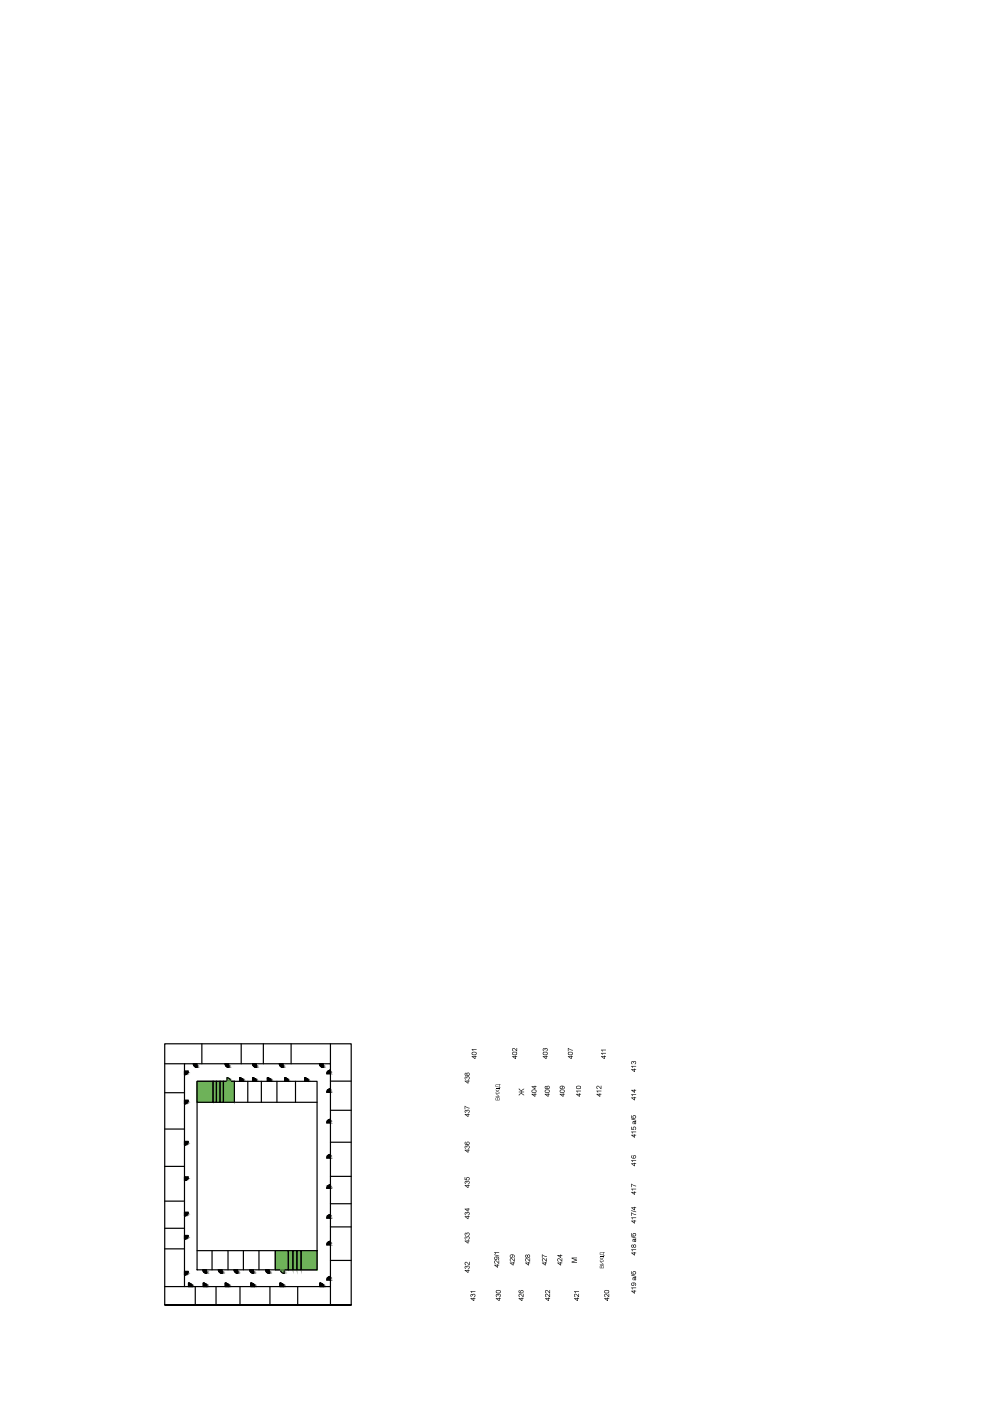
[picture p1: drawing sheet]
<svg xmlns="http://www.w3.org/2000/svg" width="210mm" height="297mm" viewBox="0 0 210 297" stroke-linecap="round" stroke-linejoin="round" font-family="sans-serif">
<g fill="none" stroke="#000" stroke-width=".25">
<path d="M34.9 221.3h39.6v55.3h-39.6h39.6h-39.6zM34.9 239.4h4.2M34.9 231.7h4.2M34.9 225.5h4.2M39.1 227.1h.8a.76 .76 0 0 1-.8 .8zM39.1 233.3h.8a.76 .76 0 0 1-.8 .7zM41 225.5h.7v.8a.76 .76 0 0 1-.7-.8zM41.8 229.3h25.4v39.9h-25.4zM41.8 233.7h25.4M42.8 221.3v4.2M45.2 229.3h-3.4v4.4h3.4v-4.4h.7M45.2 229.3v4.4h.7v-4.4h.8"/>
<path d="M45.2 229.3v4.4M45.9 229.3v4.4h.8v-4.4h.7M45.9 229.3v4.4M46.7 229.3v4.4h.7v-4.4h2.3M46.7 229.3v4.4M47.4 229.3v4.4h2.3v-4.4M47.4 229.3v4.4M47.7 225.5h.8v.8a.76 .76 0 0 1-.8-.8zM48.1 229.3v-.8a.76 .76 0 0 1 .8 .8M49.7 229.3v4.4M50.8 228.5a.76 .76 0 0 1 .8 .8h-.8zM51.1 221.3v4.2"/>
<path d="M52.5 229.3v4.4M53.6 228.5a.76 .76 0 0 1 .7 .8h-.7zM53.6 225.5h.7v.8a.76 .76 0 0 1-.7-.8zM55.4 229.3v4.4M55.8 221.3v4.2M56.7 228.5a.76 .76 0 0 1 .7 .8h-.7zM58.7 229.3v4.4M59.2 225.5h.8v.8a.76 .76 0 0 1-.8-.8zM60.4 228.5a.76 .76 0 0 1 .7 .8h-.7zM61.7 221.3v4.2M62.7 229.3v4.4M64.6 228.5a.76 .76 0 0 1 .8 .8h-.8z"/>
<path d="M67.7 225.5h.8v.8a.76 .76 0 0 1-.8-.8zM69.5 227.1l.6-.2v.8h-.8zM69.5 231.1l.6-.3v.8h-.8zM69.5 237.5l.6-.2v.8h-.8zM70.1 235.4h4.4M70.1 229.2h4.4M70.1 221.3v4.2M34.9 254.7h4.2M34.9 247.3h4.2M39.1 242h.8a.76 .76 0 0 1-.8 .8zM39.1 249.5h.8a.76 .76 0 0 1-.8 .8zM39.1 257h.8a.76 .76 0 0 1-.8 .8z"/>
<path d="M69.5 245l.6-.2v.7h-.8zM69.5 257.7l.6-.2v.8h-.8zM69.5 251.4l.6-.2v.8h-.8zM70.1 255.2h4.4M70.1 249.4h4.4M70.1 242.2h4.4M34.9 272.8h35.2v-47.3h-31v47.3M34.9 264.8h4.2M34.9 260.4h4.2M39.1 261.9h.8a.76 .76 0 0 1-.8 .8zM39.1 269.6h.8a.76 .76 0 0 1-.8 .7zM40 272a.76 .76 0 0 1 .7 .8h-.7z"/>
<path d="M41.4 272.8v3.8M41.8 265.2h25.4M43 269.2h.8v.8a.76 .76 0 0 1-.8-.8zM43.1 272a.76 .76 0 0 1 .8 .8h-.8zM45 265.2v4M45.8 272.8v3.8M46.3 269.2h.8v.8a.76 .76 0 0 1-.8-.8M47.8 272a.76 .76 0 0 1 .7 .8h-.7zM48.3 265.2v4M49.6 269.2h.8v.8a.76 .76 0 0 1-.8-.8zM50.9 272.8v3.8M51.6 265.2v4"/>
<path d="M53 269.2h.7v.8a.76 .76 0 0 1-.7-.8zM53.2 272a.76 .76 0 0 1 .7 .8h-.7zM54.9 265.2v4M56.3 269.2h.8v.8a.76 .76 0 0 1-.8-.8zM57.2 272.8v3.8M58.4 265.2h2.7v4h-2.7zM58.4 265.2v4M59.4 272a.76 .76 0 0 1 .7 .8h-.7zM60.2 269.2v.8a.76 .76 0 0 1-.7-.8M61.1 265.2h1v4h-1zM61.1 265.2v4M62.1 265.2h.8v4h-.8z"/>
<path d="M62.1 265.2v4M62.9 265.2h.9v4h-.9zM62.9 265.2v4M63.1 272.8v3.8M63.8 265.2h3.4v4h-3.4zM63.8 265.2v4M67.8 272a.76 .76 0 0 1 .8 .8h-.8zM69.5 263.4l.6-.2v.7h-.8zM69.5 270.8l.6-.2v.8h-.8zM70.1 272.8v3.8h4.4M70.1 267.2h4.4M70.1 260.1h4.4"/>
</g>
<g fill="#000">
<path d="M98.5 234.5l1.1 .4v.1l-1-.4v.6h-.1zM98.6 228.3l.2-.1 .2 .2a.34 .34 0 0 1 .6 0 .34 .34 0 0 1-.3 .5v-.1a.22 .22 0 0 0 .2-.2 .22 .22 0 0 0-.2-.2 .22 .22 0 0 0-.2 .2h-.2v-.2a.19 .19 0 0 0-.3 .1 .19 .19 0 0 0 .2 .3v.1l-.3-.2zM98.6 235.4l.2-.1 .2 .2a.34 .34 0 0 1 .6 0 .34 .34 0 0 1-.3 .5v-.1a.22 .22 0 0 0 .2-.3 .22 .22 0 0 0-.2-.2 .22 .22 0 0 0-.2 .3h-.2v-.2a.19 .19 0 0 0-.3 .1 .19 .19 0 0 0 .2 .3v.1l-.3-.2zM100 222.4h1v.2h-.8l.2 .2h-.1zM105.1 231.8h.8l-.6 .1 .6 .6h-.8l.6-.1zM105.1 231l.4 .3 .4-.3-.4 .4 .4 .3-.4-.3-.4 .3 .3-.3zM105.1 230.7l.8 .1zM108.7 222.3a.66 .66 0 0 1 .8 .4v-.5h.1v.7l-.2-.1a.45 .45 0 0 0-.7-.3l.2 .4-.3-.2zM110 230.8l.5 .4 .6-.4-.5 .7h.5v.1h-.5l.5 .7-.6-.5-.5 .5 .5-.7h-.5v-.1h.5zM115.1 222.3l.2-.1 .2 .2a.34 .34 0 0 1 .6 0 .34 .34 0 0 1-.3 .5v-.1a.22 .22 0 0 0 .2-.2 .22 .22 0 0 0-.2-.3 .22 .22 0 0 0-.2 .3h-.1v-.2a.19 .19 0 0 0-.3 .1 .19 .19 0 0 0 .1 .3v.1l-.2-.2zM120.4 222.2l1.1 .4v.1l-1-.4v.6h-.1zM122.1 231.3h1.1v.1h-.8l.1 .2h-.1z"/>
<path d="M126.5 230.3a.66 .66 0 0 1 .9 .4v-.5h.1v.7l-.2-.1a.45 .45 0 0 0-.7-.3l.1 .4-.2-.2zM126.5 231.3h1v.1h-.8l.1 .2h-.1zM127.4 223.2h1.1v.2h-.8l.1 .2h-.1zM127.4 222.6h1.1v.1h-.8l.1 .2h-.1zM133.8 238.9h.1v.5h.3a.36 .36 0 0 1 .2-.5 .36 .36 0 0 1 .5 .2 .36 .36 0 0 1-.3 .5v-.1a.25 .25 0 0 0 .1-.4 .25 .25 0 0 0-.4-.1 .25 .25 0 0 0 0 .4l.1 .2-.6-.1zM133.9 225.1l.2-.1 .2 .1a.34 .34 0 0 1 .6 .1 .34 .34 0 0 1-.3 .5v-.2a.22 .22 0 0 0 .2-.2 .22 .22 0 0 0-.2-.2 .22 .22 0 0 0-.2 .2l-.2 .1v-.2a.19 .19 0 0 0-.3 .1 .19 .19 0 0 0 .2 .2v.2l-.3-.3zM133.8 239.9h1.1v.2h-.8l.1 .2h-.1zM133.8 237.2l1.1 .3v.1l-1.1-.3zM133.8 226h1.1v.1h-.8l.1 .3h-.1zM133.8 232h1.1v.1h-.8l.1 .3h-.1zM98.6 250.5l.2-.1 .2 .1a.34 .34 0 0 1 .6 .1 .34 .34 0 0 1-.3 .5v-.2a.22 .22 0 0 0 .2-.2 .22 .22 0 0 0-.2-.2 .22 .22 0 0 0-.2 .2l-.2 .1v-.2a.19 .19 0 0 0-.3 .1 .19 .19 0 0 0 .2 .2v.2l-.3-.3zM98.5 249.6h.1v.5h.3a.36 .36 0 0 1 .1-.5 .36 .36 0 0 1 .6 .2 .36 .36 0 0 1-.3 .5v-.2a.25 .25 0 0 0 .1-.3 .25 .25 0 0 0-.4-.1 .25 .25 0 0 0 0 .4l.1 .2-.6-.1z"/>
<path d="M98.6 257.1l.2-.1 .2 .1a.34 .34 0 0 1 .6 .1 .34 .34 0 0 1-.3 .5v-.2a.22 .22 0 0 0 .2-.2 .22 .22 0 0 0-.2-.2 .22 .22 0 0 0-.2 .2l-.2 .1v-.2a.19 .19 0 0 0-.3 .1 .19 .19 0 0 0 .2 .2v.2l-.3-.3zM98.6 243l.2-.1 .2 .1a.34 .34 0 0 1 .6 .1 .34 .34 0 0 1-.3 .5v-.2a.22 .22 0 0 0 .2-.2 .22 .22 0 0 0-.2-.2 .22 .22 0 0 0-.2 .3h-.2v-.2a.19 .19 0 0 0-.3 .1 .19 .19 0 0 0 .2 .2v.2l-.3-.2zM133.8 251l1.1 .4v.1l-1-.4v.6h-.1zM133.8 257.1l1.1 .4v.1l-1-.4v.6h-.1zM133.8 252h1.1v.2h-.8l.1 .2h-.1zM133.8 246h1.1v.1h-.8l.1 .3h-.1zM133.8 258.1h1.1v.2h-.8l.1 .2h-.1zM133.8 256.6l1.1 .3v.1l-1.1-.3zM98.6 262.2h.2l.2 .1a.34 .34 0 0 1 .6 0 .34 .34 0 0 1-.3 .5v-.1a.22 .22 0 0 0 .2-.2 .22 .22 0 0 0-.2-.2 .22 .22 0 0 0-.2 .2l-.2 .1v-.2a.19 .19 0 0 0-.3 .1 .19 .19 0 0 0 .2 .2v.1l-.3-.2zM98.6 261.4l.2-.1 .2 .2a.34 .34 0 0 1 .6 0 .34 .34 0 0 1-.3 .5v-.1a.22 .22 0 0 0 .2-.2 .22 .22 0 0 0-.2-.2 .22 .22 0 0 0-.2 .2h-.2v-.1a.19 .19 0 0 0-.3 0 .19 .19 0 0 0 .2 .3v.1l-.3-.2zM98.6 268.5l.2-.1 .2 .1a.34 .34 0 0 1 .6 0 .34 .34 0 0 1-.3 .6v-.2a.22 .22 0 0 0 .2-.2 .22 .22 0 0 0-.2-.2 .22 .22 0 0 0-.2 .2l-.2 .1v-.2a.19 .19 0 0 0-.3 .1 .19 .19 0 0 0 .2 .2v.2l-.3-.3zM98.6 267.6a.66 .66 0 0 1 .8 .5v-.6h.2v.8l-.2-.2a.45 .45 0 0 0-.7-.3l.1 .5-.3-.3z"/>
<path d="M99.8 274.4l.2-.1 .2 .2a.34 .34 0 0 1 .6 0 .34 .34 0 0 1-.3 .5v-.1a.22 .22 0 0 0 .2-.2 .22 .22 0 0 0-.2-.2 .22 .22 0 0 0-.2 .2h-.1l-.1-.2a.19 .19 0 0 0-.2 .1 .19 .19 0 0 0 .1 .3v.1l-.2-.2zM99.7 273.8h1.1v.1h-.8l.1 .2h-.1zM104.9 267.3a.66 .66 0 0 1 .8 .5v-.6h.1v.8l-.2-.1a.45 .45 0 0 0-.7-.4l.2 .5-.3-.3zM104.8 266l1 .2v.2l-1-.3zM104.8 265.5h1v.1h-.8l.2 .3h-.2zM105.2 274.4l.2-.1 .2 .2a.34 .34 0 0 1 .6 0 .34 .34 0 0 1-.3 .5v-.1a.22 .22 0 0 0 .2-.2 .22 .22 0 0 0-.2-.2 .22 .22 0 0 0-.2 .2h-.2v-.2a.19 .19 0 0 0-.3 .1 .19 .19 0 0 0 .2 .3v.1l-.3-.2zM108.2 266.9a.66 .66 0 0 1 .8 .4v-.5h.1v.7l-.2-.1a.45 .45 0 0 0-.7-.4l.2 .5-.3-.2zM110 274.4a.66 .66 0 0 1 .9 .5v-.6h.1v.7l-.2-.1a.45 .45 0 0 0-.7-.3l.1 .4-.2-.2zM111.4 266.9a.66 .66 0 0 1 .9 .4v-.5h.1v.7l-.2-.1a.45 .45 0 0 0-.7-.4l.1 .5-.2-.2zM114.9 266l1.1 .4v.1l-1-.4v.6h-.1zM115 266.9a.66 .66 0 0 1 .8 .4v-.5h.2v.7l-.3-.1a.45 .45 0 0 0-.7-.4l.2 .5-.3-.2zM115.7 274.4a.66 .66 0 0 1 .8 .5v-.6h.1v.7l-.2-.1a.45 .45 0 0 0-.7-.3l.2 .4-.3-.2z"/>
<path d="M115.7 273.6a.66 .66 0 0 1 .8 .5v-.6h.1v.7l-.2-.1a.45 .45 0 0 0-.7-.3l.2 .4-.3-.2zM118.2 266.9a.66 .66 0 0 1 .9 .4v-.5h.1v.7l-.2-.1a.45 .45 0 0 0-.7-.4l.2 .5-.3-.2zM121.2 266.6h1.1v.2h-1l1 .3v.1l-1 .4h1v.1h-1.1v-.2l1-.3-1-.3zM121.8 274.4a.66 .66 0 0 1 .8 .5v-.6h.2v.7l-.2-.1a.45 .45 0 0 0-.7-.3l.1 .4-.3-.2zM121.7 273.8h1.1v.1h-.9l.2 .2h-.1zM127.2 267.4h.8l-.6 .1 .6 .6h-.8l.6-.1zM127.2 266.6l.4 .3 .4-.3-.4 .4 .4 .3-.4-.3-.4 .3 .3-.3zM127.2 266.4h.8zM128.2 274.4a.66 .66 0 0 1 .8 .5v-.6h.2v.7l-.3-.1a.45 .45 0 0 0-.7-.3l.2 .4-.3-.2zM133.8 273h1.1v.1h-.8l.1 .3h-.1zM133.8 270.3l1.1 .3v.1l-1.1-.3zM133.8 264.9h1.1v.1h-.8l.1 .3h-.1z"/>
<path d="M133.8 262.1l1.1 .3v.2l-1.1-.3z"/>
<path d="M98.6 227.5h.3l.1 .1a.31 .31 0 0 1 .5-.1 .31 .31 0 0 1 0 .5 .31 .31 0 0 1-.5-.1 .29 .29 0 0 1-.5 .1 .29 .29 0 0 1 .1-.5zM98.6 227.8a.2 .2 0 0 0 .4 0 .2 .2 0 0 0-.4 0zM99 227.8a.22 .22 0 0 0 .4 0 .22 .22 0 0 0-.4 0z"/>
<path d="M98.5 229.1l.8-.1 .3 .3h-.3v.4h-.1zM98.8 229.3l.4 .3v-.3z"/>
<path d="M98.5 236.2l.8-.1 .3 .2h-.3v.5h-.1zM98.8 236.3l.4 .3v-.3z"/>
<path d="M100.1 223.1l.2-.1a.43 .43 0 0 1 .6 0 .43 .43 0 0 1-.1 .7 .48 .48 0 0 1-.6 0 .48 .48 0 0 1-.1-.6zM100.2 223.2l-.1 .1a.36 .36 0 0 0 .4 .3 .36 .36 0 0 0 .4-.4z"/>
<path d="M100 223.9l.8-.1 .2 .3h-.2v.4h-.1zM100.3 224.1l.4 .3v-.3z"/>
<path d="M105.1 230l1-.1-.2 .1v.5l.2 .1-1-.2zM105.2 230v.3l.6 .2v-.5z"/>
<path d="M105.1 232.7h.7l.1 .6h-.8zM105.2 232.8v.4h.3l-.1-.4zM105.6 232.7l-.1 .5h.3v-.4z"/>
<path d="M108.7 223.1l.2-.1a.43 .43 0 0 1 .6 0 .43 .43 0 0 1-.1 .7 .48 .48 0 0 1-.6 0 .48 .48 0 0 1-.1-.6zM108.8 223.2l-.1 .1a.36 .36 0 0 0 .4 .3 .36 .36 0 0 0 .3-.4z"/>
<path d="M108.6 223.9l.8-.1 .2 .3h-.2v.4h-.1zM108.8 224.1l.5 .3v-.3z"/>
<path d="M112.8 231.1l.2-.1a.43 .43 0 0 1 .6 0 .43 .43 0 0 1-.1 .7 .48 .48 0 0 1-.6 0 .48 .48 0 0 1-.1-.6zM112.9 231.2l-.1 .1a.36 .36 0 0 0 .4 .3 .36 .36 0 0 0 .4-.4z"/>
<path d="M112.7 231.9l.8-.1 .2 .3h-.2v.4h-.1zM113 232.1l.4 .3v-.3z"/>
<path d="M112.7 230.3l.8-.1 .2 .2h-.2v.5h-.1zM113 230.4l.4 .4v-.4z"/>
<path d="M115.1 223.1l.3-.1a.43 .43 0 0 1 .6 0 .43 .43 0 0 1-.1 .7 .48 .48 0 0 1-.6 0 .48 .48 0 0 1-.2-.6zM115.3 223.2l-.1 .1a.36 .36 0 0 0 .4 .3 .36 .36 0 0 0 .3-.4z"/>
<path d="M115.6 230.3l.2-.1 .2 .2a.31 .31 0 0 1 .4-.1 .31 .31 0 0 1 0 .5 .31 .31 0 0 1-.4-.1 .29 .29 0 0 1-.5 .1 .29 .29 0 0 1 .1-.5zM115.6 230.6a.18 .18 0 0 0 .3 0 .18 .18 0 0 0-.3 0zM116 230.6a.22 .22 0 0 0 .4 0 .22 .22 0 0 0-.4 0z"/>
<path d="M115.6 231.1l.2-.1a.43 .43 0 0 1 .6 0 .43 .43 0 0 1-.1 .7 .48 .48 0 0 1-.6 0 .48 .48 0 0 1-.1-.6zM115.7 231.2l-.1 .1a.36 .36 0 0 0 .4 .3 .36 .36 0 0 0 .3-.4z"/>
<path d="M115.1 223.9l.8-.1 .2 .3h-.2v.4h-.2zM115.3 224.1l.4 .3v-.3z"/>
<path d="M115.5 231.9l.8-.1 .2 .3h-.2v.4h-.1zM115.7 232.1l.5 .3v-.3z"/>
<path d="M118.7 231.1l.2-.1a.43 .43 0 0 1 .7 0 .43 .43 0 0 1-.1 .7 .48 .48 0 0 1-.6 0 .48 .48 0 0 1-.2-.6zM118.9 231.2l-.1 .1a.36 .36 0 0 0 .4 .3 .36 .36 0 0 0 .3-.4z"/>
<path d="M118.8 230.3a.53 .53 0 0 1 .6-.1 .53 .53 0 0 1 .3 .6l-.2 .1 .1-.4-.4-.2a.35 .35 0 0 1 0 .5 .35 .35 0 0 1-.5 0 .35 .35 0 0 1 .1-.5zM118.8 230.5a.23 .23 0 0 0 .4 0 .23 .23 0 0 0-.4 0z"/>
<path d="M118.7 231.9l.8-.1 .2 .3h-.2v.4h-.2zM118.9 232.1l.4 .3v-.3z"/>
<path d="M120.5 223.1l.2-.1a.43 .43 0 0 1 .6 0 .43 .43 0 0 1 0 .7 .48 .48 0 0 1-.7 0 .48 .48 0 0 1-.1-.6zM120.6 223.2l-.1 .1a.36 .36 0 0 0 .4 .3 .36 .36 0 0 0 .4-.4z"/>
<path d="M120.4 223.9l.8-.1 .3 .3h-.3v.4h-.1zM120.7 224.1l.4 .3v-.3z"/>
<path d="M122.2 230.3l.2-.1a.43 .43 0 0 1 .6 0 .43 .43 0 0 1 0 .7 .48 .48 0 0 1-.6 0 .48 .48 0 0 1-.2-.6zM122.3 230.4v.1a.36 .36 0 0 0 .4 .3 .36 .36 0 0 0 .3-.4z"/>
<path d="M122.1 231.9l.8-.1 .3 .3h-.3v.4h-.1zM122.4 232.1l.4 .3v-.3z"/>
<path d="M126.5 231.9l.8-.1 .2 .3h-.2v.4h-.2zM126.7 232.1l.4 .3v-.3z"/>
<path d="M127.4 223.9h.7l.1-.1 .3 .3h-.3v.4h-.1zM127.7 224.1l.4 .3v-.3z"/>
<path d="M133.8 236.4l.1 .2a.35 .35 0 0 0 .4 .5 .36 .36 0 0 1 0-.6 .36 .36 0 0 1 .6 .2 .36 .36 0 0 1-.4 .5 .58 .58 0 0 1-.7-.8zM134.2 236.8a.25 .25 0 0 0 .5 0 .25 .25 0 0 0-.5 0z"/>
<path d="M134.2 237.7l.7-.1-.1 .2a.29 .29 0 0 1 .1 .4 .29 .29 0 0 1-.4 .1 .29 .29 0 0 1-.1-.4h-.2l.1 .5-.2-.2zM134.5 237.8l.2 .4v-.3z"/>
<path d="M133.8 226.7l.8-.1 .3 .2h-.3v.5h-.1zM134.1 226.8l.4 .3v-.3z"/>
<path d="M133.8 232.7l.8-.1 .3 .2h-.3v.5h-.1zM134.1 232.8l.4 .3v-.3z"/>
<path d="M133.8 231.1l.8-.1 .3 .2h-.3v.5h-.1zM134.1 231.2l.4 .3v-.3z"/>
<path d="M98.6 242.1l.2-.1-.1 .2a.28 .28 0 0 0 0 .4 .28 .28 0 0 0 .3 0 .35 .35 0 0 1 .1-.5 .35 .35 0 0 1 .5 .2 .35 .35 0 0 1-.3 .4 .48 .48 0 0 1-.6 0 .48 .48 0 0 1-.1-.6zM99 242.4a.23 .23 0 0 0 .4 0 .23 .23 0 0 0-.4 0z"/>
<path d="M98.5 251.3l.8-.2 .3 .3h-.3v.5h-.1zM98.8 251.4l.4 .3v-.3z"/>
<path d="M98.5 257.9l.8-.1 .3 .2h-.3v.5h-.1zM98.8 258l.4 .3v-.3z"/>
<path d="M98.5 256.3l.8-.2 .3 .3h-.3v.5h-.1zM98.8 256.4l.4 .3v-.3z"/>
<path d="M98.5 243.8l.8-.1 .3 .2h-.3v.5h-.1zM98.8 243.9l.4 .3v-.3z"/>
<path d="M133.9 245l.2-.1-.1 .2a.28 .28 0 0 0 0 .3 .28 .28 0 0 0 .3 .1 .35 .35 0 0 1 .1-.5 .35 .35 0 0 1 .5 .2 .35 .35 0 0 1-.3 .4 .48 .48 0 0 1-.6 0 .48 .48 0 0 1-.1-.6zM134.3 245.3a.23 .23 0 0 0 .4 0 .23 .23 0 0 0-.4 0z"/>
<path d="M133.8 252.7l.8-.1 .3 .2h-.3v.5h-.1zM134.1 252.8l.4 .4v-.4z"/>
<path d="M133.8 240.6h.7l.1-.1 .3 .2h-.3v.5h-.1zM134.1 240.7l.4 .4v-.4z"/>
<path d="M133.8 246.7l.8-.2 .3 .3h-.3v.5h-.1zM134.1 246.8l.4 .3v-.3z"/>
<path d="M133.8 258.8h.7l.1-.1 .3 .2h-.3v.5h-.1zM134.1 258.9l.4 .4v-.4z"/>
<path d="M133.8 256h.7l.1-.1 .3 .2h-.3v.5h-.1zM134.1 256.1l.4 .3v-.3z"/>
<path d="M98.5 263l.8-.1 .3 .3h-.3v.4h-.1zM98.8 263.2l.4 .3v-.3z"/>
<path d="M98.5 269.3l.8-.2 .3 .3h-.3v.5h-.1zM98.8 269.4l.4 .3v-.3z"/>
<path d="M99.7 275.2l.8-.1 .3 .3h-.3v.4h-.1zM100 275.4l.4 .3v-.3z"/>
<path d="M104.9 266.5a.53 .53 0 0 1 .6-.1 .53 .53 0 0 1 .3 .6l-.2 .1 .1-.4-.4-.2a.36 .36 0 0 1 0 .6 .36 .36 0 0 1-.5-.1 .36 .36 0 0 1 .1-.5zM104.9 266.8a.25 .25 0 0 0 .5 0 .25 .25 0 0 0-.5 0z"/>
<path d="M105.2 273.6l.2-.1a.43 .43 0 0 1 .6 .1 .43 .43 0 0 1 0 .6 .48 .48 0 0 1-.7 0 .48 .48 0 0 1-.1-.6zM105.3 273.7v.1a.36 .36 0 0 0 .4 .3 .36 .36 0 0 0 .3-.4z"/>
<path d="M104.8 268.2h.7l.1-.2 .2 .3h-.2v.5h-.1zM105 268.3l.5 .3v-.3z"/>
<path d="M105.1 275.2l.8-.1 .3 .3h-.3v.4h-.1zM105.4 275.4l.4 .3v-.3z"/>
<path d="M108.2 266.1a.53 .53 0 0 1 .6-.1 .53 .53 0 0 1 .3 .6l-.2 .1 .1-.5-.4-.1a.35 .35 0 0 1 0 .5 .35 .35 0 0 1-.5 0 .35 .35 0 0 1 .1-.5zM108.2 266.3a.25 .25 0 0 0 .5 0 .25 .25 0 0 0-.5 0z"/>
<path d="M108.1 267.7l.8-.1 .2 .2h-.2v.5h-.1zM108.3 267.8l.5 .3v-.3z"/>
<path d="M110 273.6l.2-.1-.1 .2a.28 .28 0 0 0 0 .3 .28 .28 0 0 0 .4 .1 .35 .35 0 0 1 0-.6 .35 .35 0 0 1 .5 .2 .35 .35 0 0 1-.3 .5 .48 .48 0 0 1-.6 0 .48 .48 0 0 1-.1-.6zM110.4 273.9a.25 .25 0 0 0 .5 0 .25 .25 0 0 0-.5 0z"/>
<path d="M109.9 275.2l.8-.1 .3 .3h-.3v.4h-.1zM110.2 275.4l.4 .3v-.3z"/>
<path d="M111.4 266.1l.3-.1 .1 .2a.31 .31 0 0 1 .5-.1 .31 .31 0 0 1 0 .5 .31 .31 0 0 1-.5-.1 .29 .29 0 0 1-.4 0 .29 .29 0 0 1 0-.4zM111.4 266.3a.2 .2 0 0 0 .4 0 .2 .2 0 0 0-.4 0zM111.8 266.3a.25 .25 0 0 0 .5 0 .25 .25 0 0 0-.5 0z"/>
<path d="M111.3 267.7l.8-.1 .3 .2h-.3v.5h-.1zM111.6 267.8l.4 .3v-.3z"/>
<path d="M114.9 267.7l.8-.1 .3 .2h-.3v.5h-.1zM115.2 267.8l.4 .3v-.3z"/>
<path d="M115.6 275.2l.8-.1 .2 .3h-.2v.4h-.2zM115.8 275.4l.4 .3v-.3z"/>
<path d="M118.2 267.7l.8-.1 .2 .2h-.2v.5h-.2zM118.4 267.8l.4 .3v-.3z"/>
<path d="M118.2 266.1l.8-.1 .2 .2h-.2v.5h-.2zM118.4 266.2l.4 .3v-.3z"/>
<path d="M121.7 275.2l.8-.1 .3 .3h-.3v.4h-.1zM122 275.4l.4 .3v-.3z"/>
<path d="M127.2 265.6l1-.1-.2 .1v.5l.2 .1-1-.2zM127.3 265.6v.3l.6 .2v-.5z"/>
<path d="M127.2 268.3h.7l.1 .6h-.8zM127.3 268.4v.4h.3l-.1-.4zM127.7 268.3l-.1 .5h.3v-.4z"/>
<path d="M128.2 273.6l.2-.1a.43 .43 0 0 1 .6 .1 .43 .43 0 0 1 0 .6 .48 .48 0 0 1-.7 0 .48 .48 0 0 1-.1-.6zM128.3 273.7v.1a.36 .36 0 0 0 .3 .3 .36 .36 0 0 0 .4-.4z"/>
<path d="M128.1 275.2l.8-.1 .3 .3h-.3v.4h-.1zM128.4 275.4l.4 .3v-.3z"/>
<path d="M133.8 269.5l.1 .1a.35 .35 0 0 0 .4 .5 .36 .36 0 0 1 0-.5 .36 .36 0 0 1 .6 .2 .36 .36 0 0 1-.4 .4 .58 .58 0 0 1-.7-.7zM134.2 269.9a.25 .25 0 0 0 .5 0 .25 .25 0 0 0-.5 0z"/>
<path d="M133.8 261.4l.1 .1a.35 .35 0 0 0 .4 .5 .36 .36 0 0 1 0-.5 .36 .36 0 0 1 .6 .2 .36 .36 0 0 1-.4 .4 .58 .58 0 0 1-.7-.7zM134.2 261.8a.25 .25 0 0 0 .5 0 .25 .25 0 0 0-.5 0z"/>
<path d="M133.9 264l.3-.1 .1 .1a.31 .31 0 0 1 .5 0 .31 .31 0 0 1 0 .4 .31 .31 0 0 1-.5 0 .29 .29 0 0 1-.5 0 .29 .29 0 0 1 .1-.4zM133.9 264.2a.2 .2 0 0 0 .4 0 .2 .2 0 0 0-.4 0zM134.3 264.2a.22 .22 0 0 0 .4 0 .22 .22 0 0 0-.4 0z"/>
<path d="M133.9 272a.53 .53 0 0 1 .7-.1 .53 .53 0 0 1 .2 .6l-.2 .1 .1-.4-.3-.2a.36 .36 0 0 1 0 .6 .36 .36 0 0 1-.6-.1 .36 .36 0 0 1 .1-.5zM133.9 272.3a.25 .25 0 0 0 .5 0 .25 .25 0 0 0-.5 0z"/>
<path d="M134.2 270.8h.7l-.1 .1a.29 .29 0 0 1 .1 .4 .29 .29 0 0 1-.4 .1 .29 .29 0 0 1-.1-.4h-.2l.1 .5-.2-.2zM134.5 270.9l.2 .4v-.3z"/>
<path d="M134.2 262.7l.7-.1-.1 .2a.29 .29 0 0 1 .1 .4 .29 .29 0 0 1-.4 .1 .29 .29 0 0 1-.1-.4h-.2l.1 .4-.2-.1zM134.5 262.8l.2 .4v-.3z"/>
<path d="M133.8 273.7h.7l.1-.2 .3 .3h-.3v.5h-.1zM134.1 273.8l.4 .3v-.3z"/>
<path d="M133.8 265.6h.7l.1-.1 .3 .2h-.3v.5h-.1zM134.1 265.7l.4 .3v-.3z"/>
</g>
<g fill="#000" stroke="#000" stroke-width=".21">
<path d="M39.1 227.1l.7 .3h-.7zM39.1 227.1h.8l-.1 .3zM39.1 227.4l.6 .3h-.6zM39.1 227.4h.7l-.1 .3zM39.1 227.8h.3zM39.1 227.7l.3 .1h-.3zM39.1 227.7h.6l-.3 .1zM39.1 233.3l.7 .3h-.7zM39.1 233.3h.8l-.1 .3zM39.1 233.6l.6 .2h-.6zM39.1 233.6h.7l-.1 .2zM39.1 234h.3z"/>
<path d="M39.1 233.8l.3 .2h-.3zM39.1 233.8h.6l-.3 .2zM41 225.5l.7 .3h-.6zM41 225.5h.7v.3zM41.1 225.8l.6 .3h-.5zM41.1 225.8h.6v.3zM41.2 226.1l.5 .2zM41.2 226.1h.5v.2zM41.4 226.3h.3zM47.7 225.5l.8 .3h-.7zM47.7 225.5h.8v.3zM47.8 225.8l.7 .3h-.6z"/>
<path d="M47.8 225.8h.7v.3zM47.9 226.1l.6 .2zM47.9 226.1h.6v.2zM48.2 226.3h.3zM50.8 228.5h.3zM50.8 228.5l.6 .2h-.6zM50.8 228.5l.6 .2zM50.8 228.7l.7 .3h-.7zM50.8 228.7h.6l.1 .3zM50.8 229l.8 .3h-.8zM50.8 229h.7l.1 .3zM53.6 228.5h.2z"/>
<path d="M53.6 228.5l.5 .2h-.5zM53.6 228.5l.5 .2zM53.6 228.7l.7 .3h-.7zM53.6 228.7h.5l.2 .3zM53.6 229l.7 .3h-.7zM53.6 229h.7v.3zM53.6 225.5l.7 .3h-.7zM53.6 225.5h.7v.3zM53.6 225.8l.7 .3h-.5zM53.6 225.8h.7v.3zM53.8 226.1l.5 .2zM53.8 226.1h.5v.2z"/>
<path d="M54 226.3h.3zM56.7 228.5h.3zM56.7 228.5l.5 .2h-.5zM56.7 228.5l.5 .2zM56.7 228.7l.7 .3h-.7zM56.7 228.7h.5l.2 .3zM56.7 229l.7 .3h-.7zM56.7 229h.7v.3zM59.2 225.5l.8 .3h-.7zM59.2 225.5h.8v.3zM59.3 225.8l.7 .3h-.6zM59.3 225.8h.7v.3z"/>
<path d="M59.4 226.1l.6 .2zM59.4 226.1h.6v.2zM59.7 226.3h.3zM60.4 228.5h.3zM60.4 228.5l.5 .2h-.5zM60.4 228.5l.5 .2zM60.4 228.7l.6 .3h-.6zM60.4 228.7h.5l.1 .3zM60.4 229l.7 .3h-.7zM60.4 229h.6l.1 .3zM64.6 228.5h.3zM64.6 228.5l.5 .2h-.5z"/>
<path d="M64.6 228.5l.5 .2zM64.6 228.7l.7 .3h-.7zM64.6 228.7h.5l.2 .3zM64.6 229l.8 .3h-.8zM64.6 229h.7l.1 .3zM67.7 225.5l.8 .3h-.7zM67.7 225.5h.8v.3zM67.8 225.8l.7 .3h-.6zM67.8 225.8h.7v.3zM67.9 226.1l.6 .2zM67.9 226.1h.6v.2zM68.2 226.3h.3z"/>
<path d="M69.3 227.4l.8 .3h-.8zM69.3 227.4h.8v.3zM69.3 231.3l.8 .3h-.8zM69.3 231.3h.8v.3zM69.3 237.8l.8 .3h-.8zM69.3 237.8h.8v.3zM69.5 227.1l.6 .3h-.8zM69.5 227.1h.6v.3zM69.5 231l.6 .3h-.8zM69.5 231h.6v.3zM69.5 237.5l.6 .3h-.8zM69.5 237.5h.6v.3z"/>
<path d="M69.5 227.1l.3-.2 .3 .2zM69.8 226.9h.3v.2zM69.5 231l.3-.1 .3 .1zM69.8 230.9h.3v.1zM69.5 237.5l.3-.2 .3 .2zM69.8 237.3h.3v.2zM69.8 226.9h.3zM69.8 230.9l.3-.1zM69.8 237.3h.3zM39.1 242l.7 .3h-.7zM39.1 242h.8l-.1 .3zM39.1 242.3l.6 .3h-.6z"/>
<path d="M39.1 242.3h.7l-.1 .3zM39.1 242.7h.3zM39.1 242.6l.3 .1h-.3zM39.1 242.6h.6l-.3 .1zM39.1 249.5l.7 .3h-.7zM39.1 249.5h.8l-.1 .3zM39.1 249.8l.6 .3h-.6zM39.1 249.8h.7l-.1 .3zM39.1 250.3h.3zM39.1 250.1l.3 .2h-.3zM39.1 250.1h.6l-.3 .2zM39.1 257l.7 .3h-.7z"/>
<path d="M39.1 257h.8l-.1 .3zM39.1 257.3l.6 .3h-.6zM39.1 257.3h.7l-.1 .3zM39.1 257.8h.3zM39.1 257.6l.3 .2h-.3zM39.1 257.6h.6l-.3 .2zM69.3 245.2l.8 .3h-.8zM69.3 245.2h.8v.3zM69.3 258l.8 .3h-.8zM69.3 258h.8v.3zM69.3 251.7l.8 .3h-.8zM69.3 251.7h.8v.3z"/>
<path d="M69.5 245l.6 .2h-.8zM69.5 245h.6v.2zM69.5 257.7l.6 .3h-.8zM69.5 257.7h.6v.3zM69.5 251.4l.6 .3h-.8zM69.5 251.4h.6v.3zM69.5 245l.3-.2 .3 .2zM69.8 244.8h.3v.2zM69.5 257.7l.3-.2 .3 .2zM69.8 257.5h.3v.2zM69.5 251.4l.3-.1 .3 .1zM69.8 251.3h.3v.1z"/>
<path d="M69.8 244.8h.3zM69.8 257.5h.3zM69.8 251.3l.3-.1zM39.1 261.9l.7 .3h-.7zM39.1 261.9h.8l-.1 .3zM39.1 262.2l.6 .3h-.6zM39.1 262.2h.7l-.1 .3zM39.1 262.7h.3zM39.1 262.5l.3 .2h-.3zM39.1 262.5h.6l-.3 .2zM39.1 269.6l.7 .3h-.7zM39.1 269.6h.8l-.1 .3z"/>
<path d="M39.1 269.9l.6 .2h-.6zM39.1 269.9h.7l-.1 .2zM39.1 270.3h.3zM39.1 270.1l.3 .2h-.3zM39.1 270.1h.6l-.3 .2zM40 272l.2 .1zM40 272.1l.5 .1h-.5zM40 272.1l.5 .1zM40 272.2l.6 .3h-.6zM40 272.2h.5l.1 .3zM40 272.5l.7 .3h-.7zM40 272.5h.6l.1 .3z"/>
<path d="M43 269.2l.8 .3h-.7zM43 269.2h.8v.3zM43.1 269.5l.7 .2h-.6zM43.1 269.5h.7v.2zM43.1 272l.3 .1zM43.1 272.1l.5 .1h-.5zM43.1 272.1l.5 .1zM43.1 272.2l.7 .3h-.7zM43.1 272.2h.5l.2 .3zM43.1 272.5l.8 .3h-.8zM43.1 272.5h.7l.1 .3zM43.2 269.7l.6 .2z"/>
<path d="M43.2 269.7h.6v.2zM43.5 269.9l.3 .1zM46.3 269.2l.8 .3h-.7zM46.3 269.2h.8v.3zM46.4 269.5l.7 .2h-.6zM46.4 269.5h.7v.2zM46.5 269.7l.6 .2zM46.5 269.7h.6v.2zM46.8 269.9l.3 .1zM47.8 272l.2 .1zM47.8 272.1l.5 .1h-.5zM47.8 272.1l.5 .1z"/>
<path d="M47.8 272.2l.7 .3h-.7zM47.8 272.2h.5l.2 .3zM47.8 272.5l.7 .3h-.7zM47.8 272.5h.7v.3zM49.6 269.2l.8 .3h-.7zM49.6 269.2h.8v.3zM49.7 269.5l.7 .2h-.5zM49.7 269.5h.7v.2zM49.9 269.7l.5 .2zM49.9 269.7h.5v.2zM50.1 269.9l.3 .1zM53 269.2l.7 .3h-.7z"/>
<path d="M53 269.2h.7v.3zM53 269.5l.7 .2h-.5zM53 269.5h.7v.2zM53.2 272l.3 .1zM53.2 272.1l.5 .1h-.5zM53.2 272.1l.5 .1zM53.2 272.2l.7 .3h-.7zM53.2 272.2h.5l.2 .3zM53.2 272.5l.7 .3h-.7zM53.2 272.5h.7v.3zM53.2 269.7l.5 .2zM53.2 269.7h.5v.2z"/>
<path d="M53.4 269.9l.3 .1zM56.3 269.2l.8 .3h-.7zM56.3 269.2h.8v.3zM56.4 269.5l.7 .2h-.6zM56.4 269.5h.7v.2zM56.5 269.7l.6 .2zM56.5 269.7h.6v.2zM56.8 269.9l.3 .1zM59.4 272l.2 .1zM59.4 272.1l.5 .1h-.5zM59.4 272.1l.5 .1zM59.4 272.2l.7 .3h-.7z"/>
<path d="M59.4 272.2h.5l.2 .3zM59.4 272.5l.7 .3h-.7zM59.4 272.5h.7v.3zM67.8 272l.3 .1zM67.8 272.1l.5 .1h-.5zM67.8 272.1l.5 .1zM67.8 272.2l.7 .3h-.7zM67.8 272.2h.5l.2 .3zM67.8 272.5l.8 .3h-.8zM67.8 272.5h.7l.1 .3zM69.3 263.6l.8 .3h-.8zM69.3 263.6h.8v.3z"/>
<path d="M69.3 271.1l.8 .3h-.8zM69.3 271.1h.8v.3zM69.5 263.4l.6 .2h-.8zM69.5 263.4h.6v.2zM69.5 270.8l.6 .3h-.8zM69.5 270.8h.6v.3zM69.5 263.4l.3-.2 .3 .2zM69.8 263.2h.3v.2zM69.5 270.8l.3-.1 .3 .1zM69.8 270.7h.3v.1zM69.8 263.2h.3zM69.8 270.7l.3-.1z"/>
</g>
<g fill="#6eb259" stroke="#6eb259" stroke-width=".21">
<path d="M48.1 228.5h.3z"/>
<path d="M48.1 228.5l.5 .2h-.5z"/>
<path d="M48.1 228.5l.5 .2z"/>
<path d="M48.1 228.7l.7 .3h-.7z"/>
<path d="M48.1 228.7h.5l.2 .3z"/>
<path d="M48.1 229l.8 .3h-.8z"/>
<path d="M48.1 229h.7l.1 .3z"/>
<path d="M59.5 269.2l.7 .3h-.7z"/>
<path d="M59.5 269.2h.7v.3z"/>
<path d="M59.5 269.5l.7 .2h-.5z"/>
<path d="M59.5 269.5h.7v.2z"/>
<path d="M59.9 269.9l.3 .1z"/>
<path d="M59.7 269.7l.5 .2z"/>
<path d="M59.7 269.7h.5v.2z"/>
<path d="M47.4 229.3l2.3 4.4h-2.3z"/>
<path d="M47.4 229.3h2.3v4.4z"/>
<path d="M46.7 229.3l.7 4.4h-.7z"/>
<path d="M46.7 229.3h.7v4.4z"/>
<path d="M45.9 229.3l.8 4.4h-.8z"/>
<path d="M45.9 229.3h.8v4.4z"/>
<path d="M45.2 229.3l.7 4.4h-.7z"/>
<path d="M45.2 229.3h.7v4.4z"/>
<path d="M41.8 229.3l3.4 4.4h-3.4z"/>
<path d="M41.8 229.3h3.4v4.4z"/>
<path d="M63.8 265.2l3.4 4h-3.4z"/>
<path d="M63.8 265.2h3.4v4z"/>
<path d="M62.9 265.2l.9 4h-.9z"/>
<path d="M62.9 265.2h.9v4z"/>
<path d="M62.1 265.2l.8 4h-.8z"/>
<path d="M62.1 265.2h.8v4z"/>
<path d="M61.1 265.2l1 4h-1z"/>
<path d="M61.1 265.2h1v4z"/>
<path d="M58.4 265.2l2.7 4h-2.7z"/>
<path d="M58.4 265.2h2.7v4z"/>
</g>
<path d="M48.1 229.3h.8M59.5 269.2h.7" fill="none" stroke="#6eb259" stroke-width=".25"/>
</svg>
